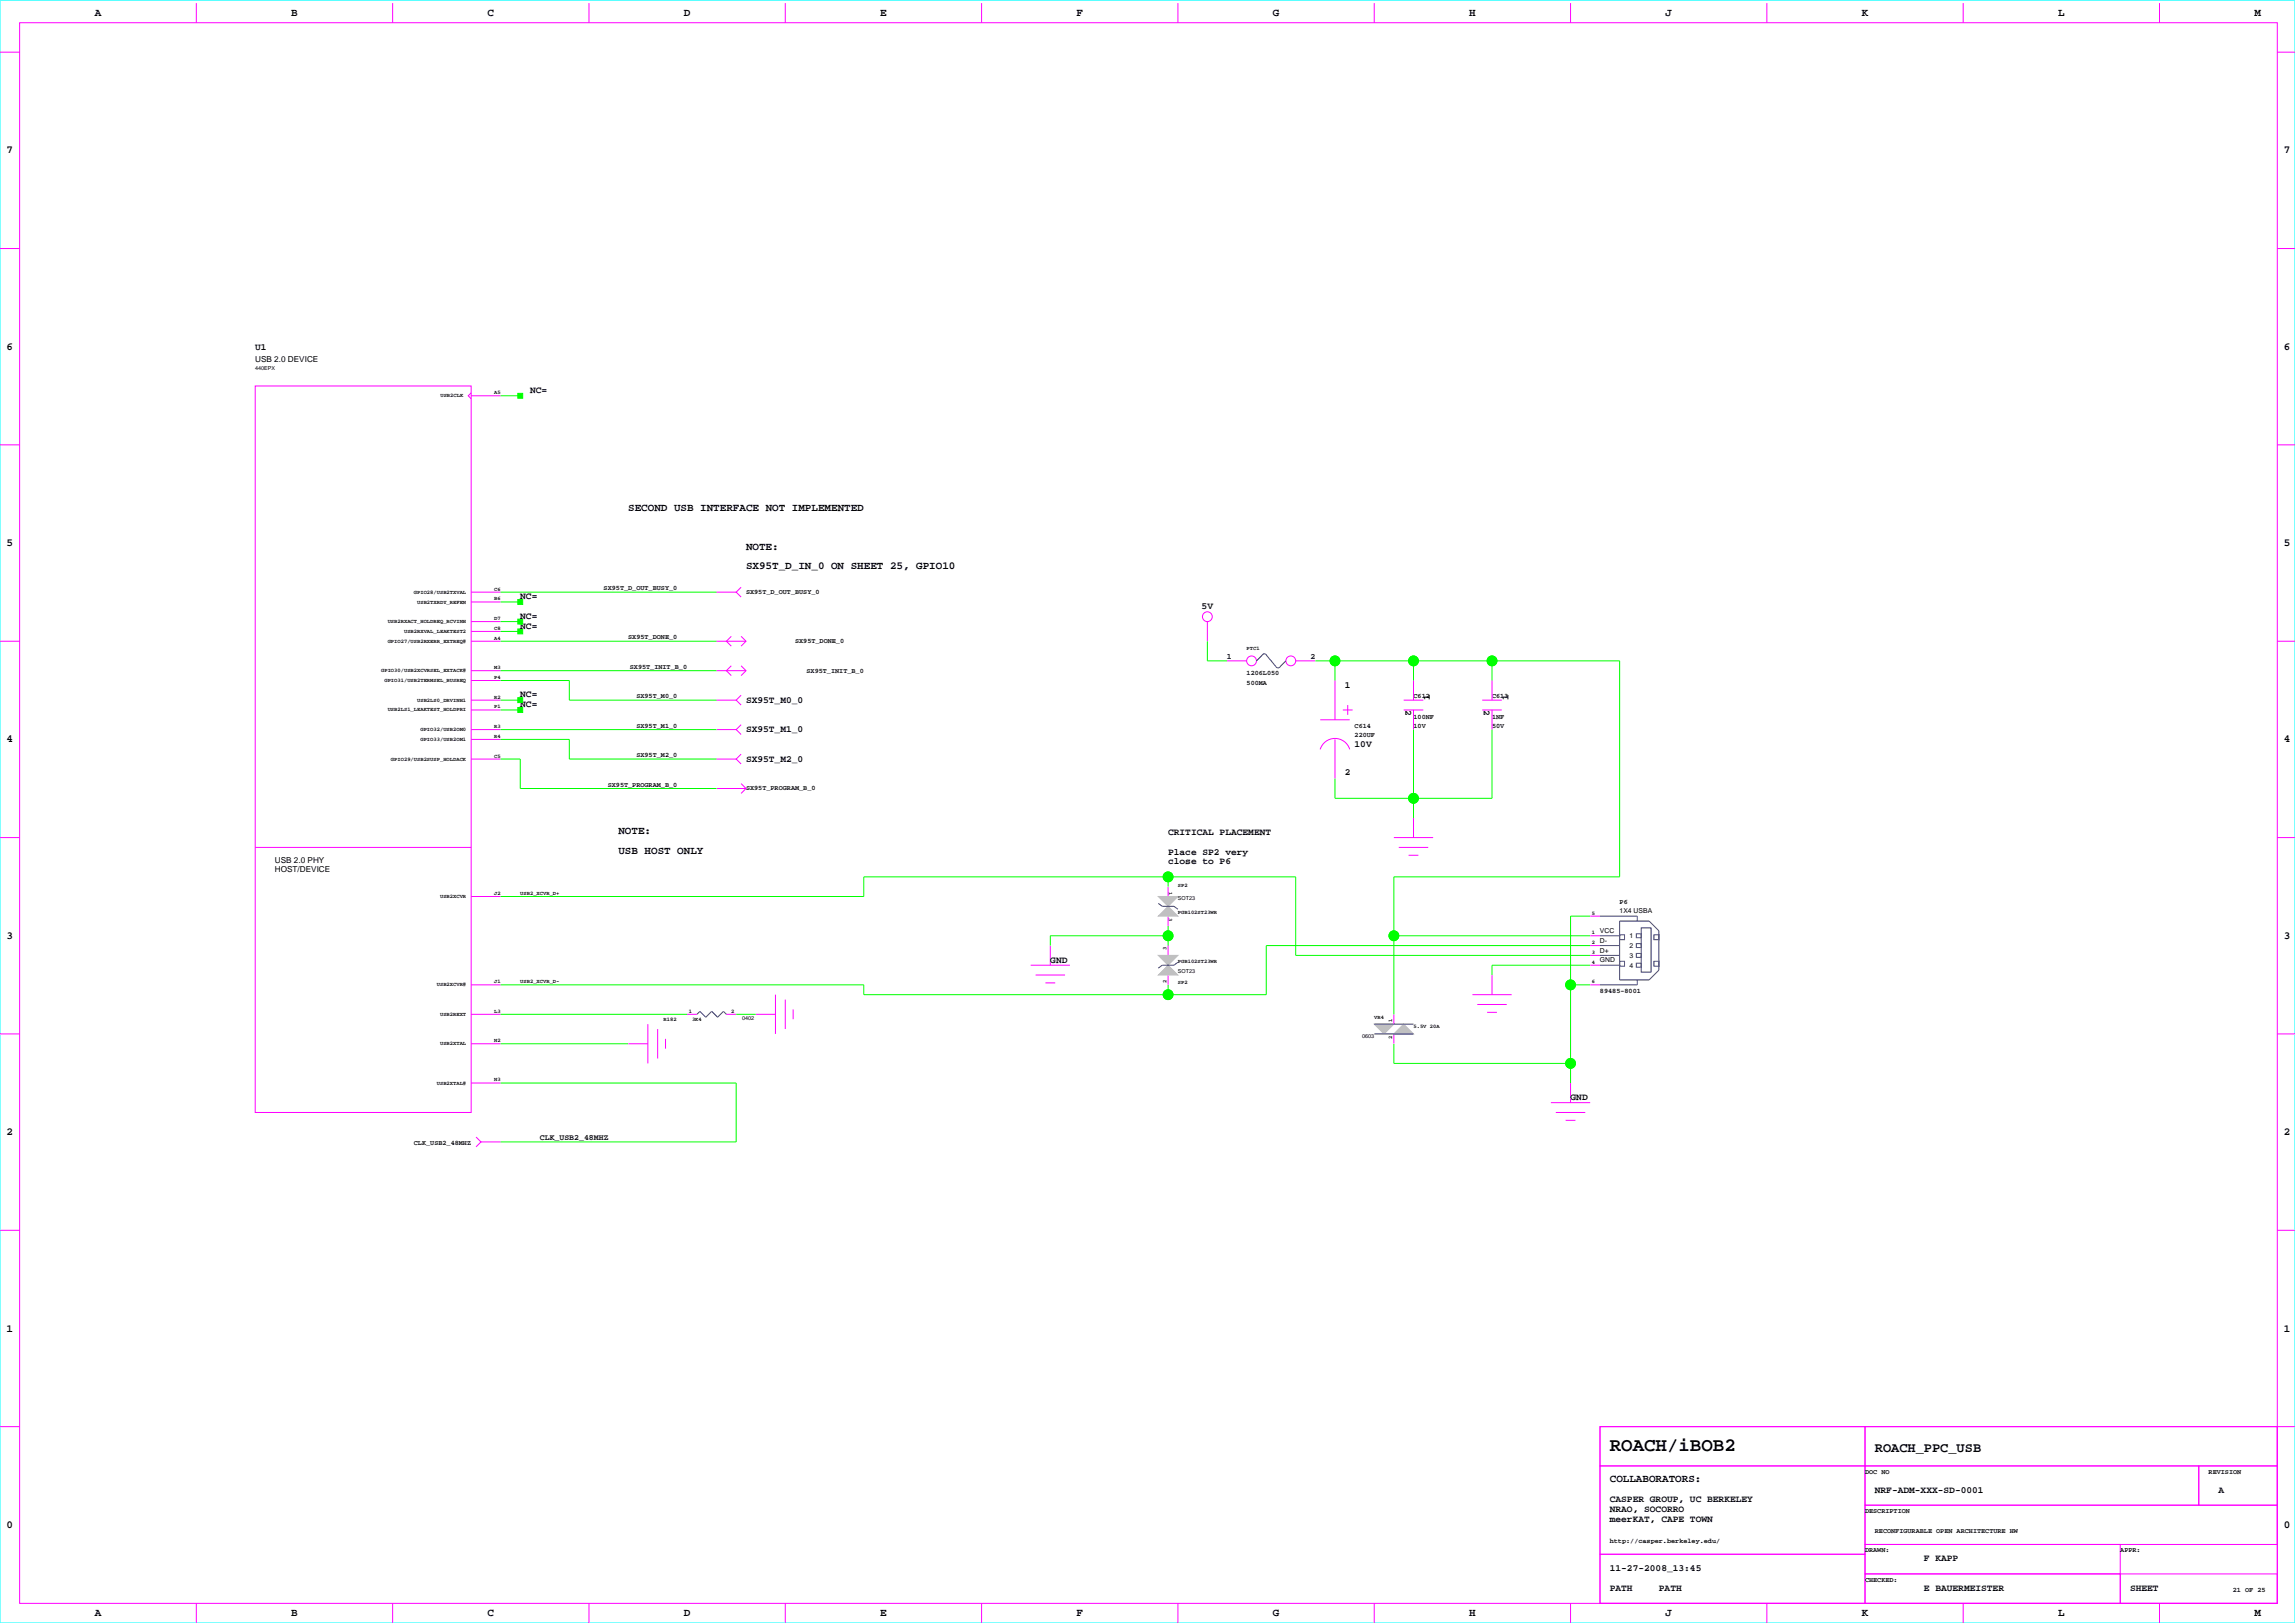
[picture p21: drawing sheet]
<svg xmlns="http://www.w3.org/2000/svg" width="594mm" height="420mm" viewBox="0 0 594 420" stroke-linecap="round" stroke-linejoin="round" font-family="sans-serif">
<defs><g id="words">
<text font-size="4.9" x="416.5" y="375.2">ROACH/iBOB2</text>
<text font-size="3.5" x="485" y="375.6">ROACH_PPC_USB</text>
<g font-size="2.8">
<text x="24.5" y="4.1">A</text>
<text x="75.3" y="4.1">B</text>
<text x="126.1" y="4.1">C</text>
<text x="176.9" y="4.1">D</text>
<text x="227.7" y="4.1">E</text>
<text x="278.5" y="4.1">F</text>
<text x="329.3" y="4.1">G</text>
<text x="380.1" y="4.1">H</text>
<text x="430.9" y="4.1">J</text>
<text x="481.6" y="4.1">K</text>
<text x="532.4" y="4.1">L</text>
<text x="583.2" y="4.1">M</text>
<text x="1.7" y="39.7">7</text>
<text x="590.8" y="39.7">7</text>
<text x="1.7" y="90.5">6</text>
<text x="590.8" y="90.5">6</text>
<text x="162.5" y="132">SECOND USB INTERFACE NOT IMPLEMENTED</text>
<text x="1.7" y="141.3">5</text>
<text x="193" y="142.2">NOTE:</text>
<text x="590.8" y="141.3">5</text>
<text x="193" y="147.3">SX95T_D_IN_0 ON SHEET 25, GPIO10</text>
<text x="1.7" y="192.1">4</text>
<text x="590.8" y="192.1">4</text>
<text x="160" y="215.9">NOTE:</text>
<text x="160" y="220.9">USB HOST ONLY</text>
<text x="1.7" y="242.8">3</text>
<text x="590.8" y="242.8">3</text>
<text x="1.7" y="293.6">2</text>
<text x="590.8" y="293.6">2</text>
<text x="1.7" y="344.4">1</text>
<text x="590.8" y="344.4">1</text>
<text x="416.5" y="383.5">COLLABORATORS:</text>
<text x="1.7" y="395.2">0</text>
<text x="590.8" y="395.2">0</text>
<text x="24.5" y="418.1">A</text>
<text x="75.3" y="418.1">B</text>
<text x="126.1" y="418.1">C</text>
<text x="176.9" y="418.1">D</text>
<text x="227.7" y="418.1">E</text>
<text x="278.5" y="418.1">F</text>
<text x="329.3" y="418.1">G</text>
<text x="380.1" y="418.1">H</text>
<text x="430.9" y="418.1">J</text>
<text x="481.6" y="418.1">K</text>
<text x="532.4" y="418.1">L</text>
<text x="583.2" y="418.1">M</text>
</g>
<g font-size="2.5">
<text x="66" y="90.5">U1</text>
<text x="137.1" y="101.7">NC=</text>
<text x="134.6" y="155">NC=</text>
<text x="134.6" y="160.1">NC=</text>
<text x="310.9" y="157.5">5V</text>
<text x="134.6" y="162.6">NC=</text>
<text x="347.9" y="177.9">1</text>
<text x="134.6" y="182.9">NC=</text>
<text x="134.6" y="180.4">NC=</text>
<text x="193" y="181.8">SX95T_M0_0</text>
<text x="363.6" y="183.6" transform="rotate(90 363.6 183.6)">2</text>
<text x="369.9" y="181.1" transform="rotate(-90 369.9 181.1)">1</text>
<text x="383.9" y="183.6" transform="rotate(90 383.9 183.6)">2</text>
<text x="390.2" y="181.1" transform="rotate(-90 390.2 181.1)">1</text>
<text x="193" y="189.4">SX95T_M1_0</text>
<text x="193" y="197">SX95T_M2_0</text>
<text x="350.4" y="193.1">10V</text>
<text x="347.9" y="200.6">2</text>
<text x="302.2" y="216">CRITICAL PLACEMENT</text>
<text x="302.2" y="221">Place SP2 very</text>
<text x="302.2" y="223.6">close to P6</text>
<text x="271.7" y="249">GND</text>
<text x="406.3" y="284.5">GND</text>
<text x="416.5" y="388.6">CASPER GROUP, UC BERKELEY</text>
<text x="485" y="386.1">NRF-ADM-XXX-SD-0001</text>
<text x="573.9" y="386.1">A</text>
<text x="416.5" y="391.2">NRAO, SOCORRO</text>
<text x="416.5" y="393.7">meerKAT, CAPE TOWN</text>
<text x="416.5" y="406.4">11-27-2008_13:45</text>
<text x="497.7" y="403.9">F KAPP</text>
<text x="416.5" y="411.5">PATH</text>
<text x="429.2" y="411.5">PATH</text>
<text x="497.7" y="411.5">E BAUERMEISTER</text>
<text x="551.1" y="411.5">SHEET</text>
</g>
<g font-size="2.1">
<text x="66" y="93.7">USB 2.0 DEVICE</text>
<text x="317.4" y="170.3">1</text>
<text x="339" y="170.3">2</text>
<text x="71.1" y="223.3">USB 2.0 PHY</text>
<text x="71.1" y="225.5">HOST/DEVICE</text>
<text x="139.7" y="294.8">CLK_USB2_48MHZ</text>
</g>
<g font-size="1.8">
<text x="156.2" y="152.7">SX95T_D_OUT_BUSY_0</text>
<text x="193" y="153.7">SX95T_D_OUT_BUSY_0</text>
<text x="162.5" y="165.4">SX95T_DONE_0</text>
<text x="205.7" y="166.4">SX95T_DONE_0</text>
<text x="162.9" y="173">SX95T_INIT_B_0</text>
<text x="208.7" y="174">SX95T_INIT_B_0</text>
<text x="322.5" y="174.7">1206L050</text>
<text x="322.5" y="177.2">500MA</text>
<text x="164.6" y="180.6">SX95T_M0_0</text>
<text x="365.7" y="185.9">100NF</text>
<text x="365.7" y="180.6">C612</text>
<text x="386" y="180.6">C613</text>
<text x="386" y="185.9">1NF</text>
<text x="164.6" y="188.2">SX95T_M1_0</text>
<text x="350.4" y="188.2">C614</text>
<text x="350.4" y="190.8">220UF</text>
<text x="365.7" y="188.2">10V</text>
<text x="386" y="188.2">50V</text>
<text x="164.6" y="195.8">SX95T_M2_0</text>
<text x="157.2" y="203.5">SX95T_PROGRAM_B_0</text>
<text x="193" y="204.5">SX95T_PROGRAM_B_0</text>
<text x="419" y="233.9">P6</text>
<text x="419" y="236.2">1X4 USBA</text>
<text x="413.9" y="243.9">D-</text>
<text x="413.9" y="241.3">VCC</text>
<text x="421.5" y="245.2">2</text>
<text x="421.5" y="242.7">1</text>
<text x="413.9" y="248.9">GND</text>
<text x="413.9" y="246.4">D+</text>
<text x="421.5" y="250.3">4</text>
<text x="421.5" y="247.8">3</text>
<text x="413.9" y="256.8">89485-8001</text>
<text x="107.1" y="296.1">CLK_USB2_48MHZ</text>
<text x="482.5" y="381.2">DOC NO</text>
<text x="571.4" y="381.2">REVISION</text>
<text x="482.5" y="391.4">DESCRIPTION</text>
<text x="416.5" y="399">http://casper.berkeley.edu/</text>
<text x="482.5" y="401.5">DRAWN:</text>
<text x="485" y="396.4">RECONFIGURABLE OPEN ARCHITECTURE HW</text>
<text x="548.5" y="401.5">APPR:</text>
<text x="482.5" y="409.1">CHECKED:</text>
<text x="577.6" y="411.7">21 OF 25</text>
</g>
<g font-size="1.4">
<text x="66" y="95.7">440EPX</text>
<text x="127.8" y="102">A5</text>
<text x="113.9" y="102.8">USB2CLK</text>
<text x="107.1" y="153.6">GPIO28/USB2TXVAL</text>
<text x="127.8" y="152.8">C6</text>
<text x="127.8" y="155.3">B6</text>
<text x="100.3" y="161.2">USB2RXACT_HOLDREQ_RCVINH</text>
<text x="107.9" y="156.1">USB2TXRDY_REFEN</text>
<text x="127.8" y="160.4">D7</text>
<text x="100.3" y="166.3">GPIO27/USB2RXERR_EXTREQ#</text>
<text x="104.5" y="163.7">USB2RXVAL_LEAKTEST2</text>
<text x="127.8" y="165.5">A4</text>
<text x="127.8" y="162.9">C8</text>
<text x="98.6" y="173.9">GPIO30/USB2XCVRSEL_EXTACK#</text>
<text x="127.8" y="173.1">M3</text>
<text x="322.5" y="168">PTC1</text>
<text x="99.5" y="176.4">GPIO31/USB2TERMSEL_BUSREQ</text>
<text x="127.8" y="175.6">P4</text>
<text x="100.3" y="184">USB2LS1_LEAKTEST_HOLDPRI</text>
<text x="107.9" y="181.5">USB2LS0_DRVINH1</text>
<text x="127.8" y="183.2">P1</text>
<text x="127.8" y="180.7">R2</text>
<text x="108.8" y="189.1">GPIO32/USB2OM0</text>
<text x="108.8" y="191.7">GPIO33/USB2OM1</text>
<text x="127.8" y="190.9">R4</text>
<text x="127.8" y="188.3">R3</text>
<text x="101.1" y="196.7">GPIO29/USB2SUSP_HOLDACK</text>
<text x="127.8" y="195.9">C5</text>
<text x="113.8" y="232.3">USB2XCVR</text>
<text x="127.8" y="231.5">J2</text>
<text x="134.6" y="231.5">USB2_XCVR_D+</text>
<text x="302.4" y="230.6" transform="rotate(90 302.4 230.6)">1</text>
<text x="304.7" y="229.3">SP2</text>
<text x="304.7" y="232.8">SOT23</text>
<text x="302.4" y="237.4" transform="rotate(90 302.4 237.4)">3</text>
<text x="304.7" y="236.4">PGB102ST23WR</text>
<text x="411.8" y="236.6">5</text>
<text x="301.8" y="245.9" transform="rotate(-90 301.8 245.9)">3</text>
<text x="411.8" y="241.6">1</text>
<text x="411.8" y="244.2">2</text>
<text x="304.7" y="249.1">PGB102ST23WR</text>
<text x="304.7" y="251.7">SOT23</text>
<text x="411.8" y="246.7">3</text>
<text x="411.8" y="249.3">4</text>
<text x="113" y="255.1">USB2XCVR#</text>
<text x="127.8" y="254.3">J1</text>
<text x="134.6" y="254.3">USB2_XCVR_D-</text>
<text x="301.8" y="254.3" transform="rotate(-90 301.8 254.3)">2</text>
<text x="304.7" y="254.4">SP2</text>
<text x="411.8" y="254.3">6</text>
<text x="113.8" y="262.8">USB2REXT</text>
<text x="127.8" y="262">L3</text>
<text x="171.7" y="264">R182</text>
<text x="178.2" y="262">1</text>
<text x="179" y="264">3K4</text>
<text x="189.2" y="262">2</text>
<text x="192" y="263.8">0402</text>
<text x="355.5" y="263.5">VR4</text>
<text x="127.8" y="269.6">N2</text>
<text x="352.4" y="268.4">0603</text>
<text x="360.2" y="268.7" transform="rotate(-90 360.2 268.7)">2</text>
<text x="360.2" y="264.5" transform="rotate(-90 360.2 264.5)">1</text>
<text x="365.7" y="266">5.5V 20A</text>
<text x="113.8" y="270.4">USB2XTAL</text>
<text x="113" y="280.5">USB2XTAL#</text>
<text x="127.8" y="279.7">N3</text>
</g>
</g></defs>
<path d="M0 0h593.7v419.8h-593.7z" fill="none" stroke="#0ff" stroke-width=".26"/>
<g fill="none" stroke="#f0f" stroke-width=".26">
<path d="M0 13.5h5.1M5.1 5.9h584v408.8h-584zM50.8 .8v5.1M101.6 .8v5.1M152.4 .8v5.1M203.2 .8v5.1M253.9 .8v5.1M304.7 .8v5.1M355.5 .8v5.1M406.3 .8v5.1M457.1 .8v5.1M507.9 .8v5.1"/>
<path d="M558.7 .8v5.1M589.1 13.5h4.7M0 64.3h5.1M589.1 64.3h4.7M66 99.8h55.9v188h-55.9zM0 115.1h5.1M121.9 101.6l-.8 .8 .8 .7M121.9 102.4h7.6M589.1 115.1h4.7M121.9 155.7h7.6M121.9 153.2h7.6M185.4 153.2h5.1"/>
<path d="M191.7 151.9l-1.2 1.3 1.2 1.2M0 165.9h5.1M121.9 165.9h7.6M121.9 160.8h7.6M121.9 163.3h7.6M121.9 176h7.6M121.9 173.5h7.6M185.4 165.9h7.6M185.4 173.5h7.6M189.2 164.6l-1.3 1.3 1.3 1.2M189.2 172.2l-1.3 1.3 1.3 1.3M191.7 164.6l1.3 1.3-1.3 1.2"/>
<path d="M191.7 179.8l-1.2 1.3 1.2 1.3M191.7 172.2l1.3 1.3-1.3 1.3M312.3 160.8v5.1M317.4 170.9h5.1M335.2 170.9h5.1M345.4 176v10.2M365.7 176v5.1M386 176v5.1M589.1 165.9h4.7M121.9 181.1h7.6M121.9 183.6h7.6M121.9 188.7h7.6"/>
<path d="M121.9 191.3h7.6M121.9 196.3h7.6M185.4 181.1h5.1M185.4 188.7h5.1M185.4 196.3h5.1M191.7 187.4l-1.2 1.3 1.2 1.3M191.7 195.1l-1.2 1.2 1.2 1.3M341.5 193.8a4 4 0 0 1 3.9-2.8 4 4 0 0 1 3.8 2.8M341.6 186.2h7.6M345.4 191.3v10.1M347.4 183.6h2.5M348.7 182.4v2.5"/>
<path d="M363.1 181.1h5.1M363.1 183.6h5.1M365.7 183.6v5.1M383.5 181.1h5M383.5 183.6h5M386 183.6v5.1M0 216.7h5.1M66 219.2h55.9M185.4 204h7.6M191.7 202.7l1.3 1.3-1.3 1.2M360.6 216.7h10.2M361.9 219.2h7.6"/>
<path d="M365.7 211.6v5.1M589.1 216.7h4.7M121.9 231.9h7.6M302.2 229.3v2.6M302.2 237v2.5M364.4 221.2h2.5M411.4 237h2.5M121.9 254.7h7.6M200.6 257.3v10.1M203.2 258.6v7.6M266.6 249.7h10.2M267.9 252.2h7.6"/>
<path d="M270.4 254.2h2.6M271.7 244.6v5.1M302.2 244.6v2.5M302.2 252.2v2.5M380.9 257.3h10.2M382.2 259.8h7.6M386 252.2v5.1M411.4 249.7h2.5M411.4 254.7h2.5M411.4 247.1h2.5M411.4 244.6h2.5M411.4 242h2.5"/>
<path d="M0 267.4h5.1M121.9 270h7.6M121.9 262.4h7.6M162.5 270h5.1M167.6 264.9v10.2M170.1 266.2v7.6M172.2 268.7v2.5M177.8 262.4h2.5M187.9 262.4h2.6M195.5 262.4h5.1M205.2 261.1v2.5M360.6 262.4v2.5"/>
<path d="M360.6 267.4v2.6M384.7 261.9h2.6M589.1 267.4h4.7M121.9 280.1h7.6M123.2 294.1l1.2 1.3-1.2 1.2M124.4 295.4h5.1M401.2 285.2h10.2M402.5 287.8h7.6M405 289.8h2.6M406.3 280.1v5.1M0 318.2h5.1M589.1 318.2h4.7"/>
<path d="M0 369h5.1M413.9 369h68.6v10.2h-68.6zM413.9 379.2h68.6v22.8h-68.6zM413.9 369h175.2v45.7h-175.2zM482.5 379.2h86.3v10.1h-86.3zM482.5 369h106.6v10.2h-106.6zM568.8 379.2h20.3v10.1h-20.3zM589.1 369h4.7M482.5 399.5h66v7.6h-66zM482.5 389.3h106.6v10.2h-106.6zM50.8 414.7v5.1M101.6 414.7v5.1"/>
<path d="M152.4 414.7v5.1M203.2 414.7v5.1M253.9 414.7v5.1M304.7 414.7v5.1M355.5 414.7v5.1M406.3 414.7v5.1M413.9 402h68.6v12.7h-68.6zM457.1 414.7v5.1M482.5 407.1h66v7.6h-66zM507.9 414.7v5.1M548.5 407.1h40.6v7.6h-40.6zM558.7 414.7v5.1"/>
<circle cx="312.3" cy="159.5" r="1.27"/>
<circle cx="323.8" cy="170.9" r="1.27"/>
<circle cx="333.9" cy="170.9" r="1.27"/>
</g>
<g fill="none" stroke="#00f" stroke-width=".26">
<path d="M325 170.9l1.7-1.7h.6l3.1 3.5 .6-.1 1.7-1.7M299.7 233.7l1 .7h3l1 .8M413.9 237h9.7v1.2M419 238.2h7.6l2.6 2.6v10.1l-2.6 2.6h-7.6zM304.7 248.9l-1 .8h-3l-1 .7M413.9 242h5.1M413.9 244.6h5.1M413.9 249.7h5.1M413.9 247.1h5.1M419 241.8h1.3v1.3h-1.3zM419 248.6h1.3v1.3h-1.3zM423.3 244.1h1.3v1h-1.3z"/>
<path d="M423.3 246.6h1.3v1h-1.3zM423.3 241.5h1.3v1.1h-1.3zM423.3 249.2h1.3v1h-1.3zM423.6 253.5v1.2h-9.7M424.6 240h2.5v11.4h-2.5zM427.9 241.8h1.3v1.3h-1.3zM427.9 248.6h1.3v1.3h-1.3zM180.3 262.4l.8-.8 1.5 1.5 1.5-1.5 1.5 1.5 1.6-1.5 .7 .8M355.5 267.4h10.2M355.5 264.9h10.2"/>
</g>
<g fill="#c0c0c0" stroke="#c0c0c0" stroke-width=".26">
<path d="M355.5 264.9h5.1l-2.5 2.5z" fill-rule="evenodd"/>
<path d="M360.6 267.4l2.5-2.5 2.6 2.5z" fill-rule="evenodd"/>
<path d="M299.7 237l2.5-2.6 2.5 2.6z" fill-rule="evenodd"/>
<path d="M299.7 231.9h5l-2.5 2.5z" fill-rule="evenodd"/>
<path d="M299.7 247.1h5l-2.5 2.6z" fill-rule="evenodd"/>
<path d="M299.7 252.2l2.5-2.5 2.5 2.5z" fill-rule="evenodd"/>
</g>
<g fill="none" stroke="#0f0" stroke-width=".26">
<path d="M129.5 102.4h5.1M129.5 155.7h5.1M129.5 153.2h55.9M129.5 176h17.8v5.1h38.1M129.5 163.3h5.1M129.5 160.8h5.1M129.5 165.9h55.9M129.5 173.5h55.9M312.3 165.9v5h5.1M340.3 170.9h78.7v55.9h-58.4v35.6M345.4 170.9v5.1M365.7 170.9v5.1"/>
<path d="M386 170.9v5.1M129.5 183.6h5.1M129.5 181.1h5.1M129.5 191.3h17.8v5h38.1M129.5 188.7h55.9M129.5 196.3h5.1v7.7h50.8M365.7 188.7v22.9M386 188.7v17.8h-40.6v-5.1M129.5 231.9h94v-5.1h111.7v20.3h76.2M302.2 226.8v2.5M302.2 239.5v5.1M411.4 237h-5.1v43.1"/>
<path d="M302.2 254.7v2.6M302.2 242h-30.5v2.6M360.6 242h50.8M406.3 254.7h5.1M411.4 249.7h-25.4v2.5M411.4 244.6h-83.8v12.7h-104.1v-2.6h-94M129.5 262.4h48.3M129.5 270h33M190.5 262.4h5M360.6 270v5.1h45.7M129.5 280.1h61v15.3h-61"/>
<circle cx="345.4" cy="170.9" r="1.27"/>
<circle cx="365.7" cy="170.9" r="1.27"/>
<circle cx="386" cy="170.9" r="1.27"/>
<circle cx="365.7" cy="206.5" r="1.27"/>
<circle cx="302.2" cy="226.8" r="1.27"/>
<circle cx="302.2" cy="242" r="1.27"/>
<circle cx="302.2" cy="257.3" r="1.27"/>
<circle cx="360.6" cy="242" r="1.27"/>
<circle cx="406.3" cy="254.7" r="1.27"/>
<circle cx="406.3" cy="275.1" r="1.27"/>
</g>
<g fill="#0f0" stroke="#0f0" stroke-width=".26">
<path d="M134 183h1.2v1.3h-1.2z" fill-rule="evenodd"/>
<path d="M134 180.5h1.2v1.2h-1.2z" fill-rule="evenodd"/>
<path d="M134 162.7h1.2v1.3h-1.2z" fill-rule="evenodd"/>
<path d="M134 160.1h1.2v1.3h-1.2z" fill-rule="evenodd"/>
<path d="M134 155.1h1.2v1.2h-1.2z" fill-rule="evenodd"/>
<path d="M134 101.7h1.2v1.3h-1.2z" fill-rule="evenodd"/>
<circle cx="365.7" cy="206.5" r="1.27"/>
<circle cx="406.3" cy="254.7" r="1.27"/>
<circle cx="406.3" cy="275.1" r="1.27"/>
<circle cx="302.2" cy="242" r="1.27"/>
<circle cx="360.6" cy="242" r="1.27"/>
<circle cx="386" cy="170.9" r="1.27"/>
<circle cx="365.7" cy="170.9" r="1.27"/>
<circle cx="345.4" cy="170.9" r="1.27"/>
<circle cx="302.2" cy="226.8" r="1.27"/>
<circle cx="302.2" cy="257.3" r="1.27"/>
</g>
<use href="#words"/>
</svg>
